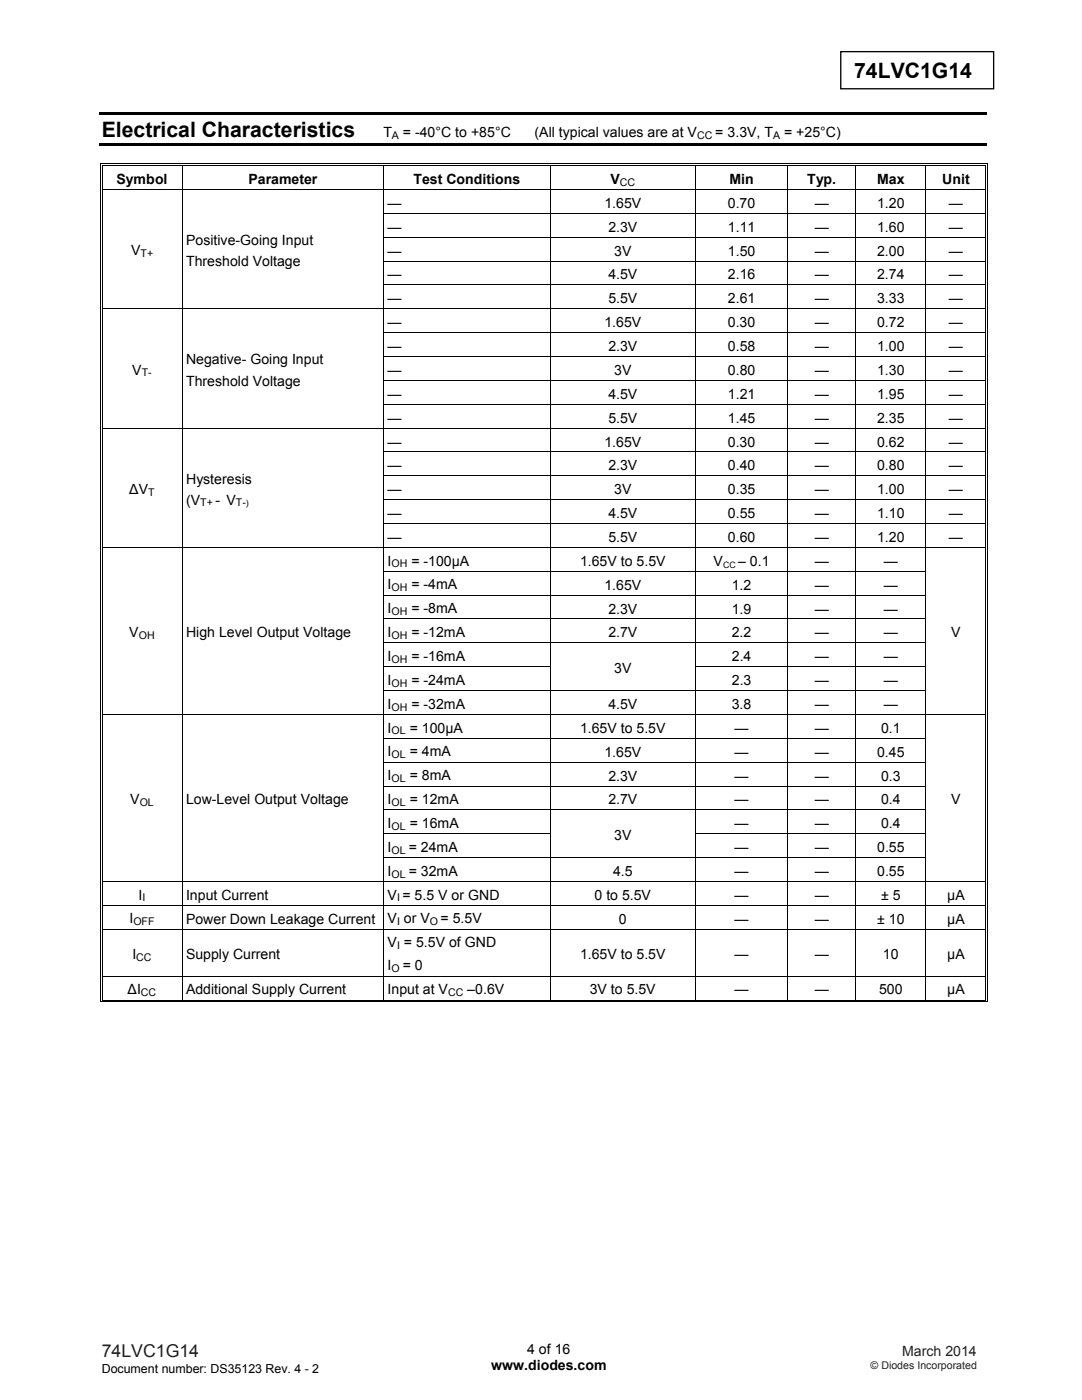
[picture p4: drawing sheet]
<svg xmlns="http://www.w3.org/2000/svg" width="216mm" height="279mm" viewBox="0 0 216 279" stroke-linecap="round" stroke-linejoin="round" font-family="sans-serif">
<defs><g id="words">
<g font-size="4.2">
<text x="170.4" y="15.6">74LVC1G14</text>
<text x="20.3" y="27.3">Electrical Characteristics</text>
</g>
<text font-size="3.5" fill="#231f20" x="20.3" y="270.9">74LVC1G14</text>
<g font-size="2.8">
<text x="76.5" y="27.3">T</text>
<text x="80.4" y="27.3">= -40°C to +85°C</text>
<text x="106.7" y="27.3">(All typical values are at V</text>
<text x="142.7" y="27.3">= 3.3V, T</text>
<text x="156.5" y="27.3">= +25°C)</text>
<text x="23.2" y="36.7">Symbol</text>
<text x="49.6" y="36.7">Parameter</text>
<text x="77.3" y="41.5">—</text>
<text x="82.5" y="36.7">Test Conditions</text>
<text x="120.6" y="41.5">1.65V</text>
<text x="121.8" y="36.7">V</text>
<text x="145.2" y="41.5">0.70</text>
<text x="145.6" y="36.7">Min</text>
<text x="161.1" y="36.7">Typ.</text>
<text x="162.6" y="41.5">—</text>
<text x="175" y="41.5">1.20</text>
<text x="175" y="36.7">Max</text>
<text x="188" y="36.7">Unit</text>
<text x="189.4" y="41.5">—</text>
<text x="77.3" y="46.2">—</text>
<text x="121.4" y="46.2">2.3V</text>
<text x="145.2" y="46.2">1.11</text>
<text x="162.6" y="46.2">—</text>
<text x="175" y="46.2">1.60</text>
<text x="189.4" y="46.2">—</text>
<text x="26.1" y="50.9">V</text>
<text x="37.1" y="48.9">Positive-Going Input</text>
<text x="37.1" y="53.1">Threshold Voltage</text>
<text x="77.3" y="51">—</text>
<text x="122.6" y="51">3V</text>
<text x="145.2" y="51">1.50</text>
<text x="162.6" y="51">—</text>
<text x="175" y="51">2.00</text>
<text x="189.4" y="51">—</text>
<text x="77.3" y="55.8">—</text>
<text x="121.4" y="55.8">4.5V</text>
<text x="145.2" y="55.8">2.16</text>
<text x="162.6" y="55.8">—</text>
<text x="175" y="55.8">2.74</text>
<text x="189.4" y="55.8">—</text>
<text x="77.3" y="65.3">—</text>
<text x="77.3" y="60.5">—</text>
<text x="120.6" y="65.3">1.65V</text>
<text x="121.4" y="60.5">5.5V</text>
<text x="145.2" y="65.3">0.30</text>
<text x="145.2" y="60.5">2.61</text>
<text x="162.6" y="65.3">—</text>
<text x="162.6" y="60.5">—</text>
<text x="175" y="65.3">0.72</text>
<text x="175" y="60.5">3.33</text>
<text x="189.4" y="65.3">—</text>
<text x="189.4" y="60.5">—</text>
<text x="77.3" y="70.1">—</text>
<text x="121.4" y="70.1">2.3V</text>
<text x="145.2" y="70.1">0.58</text>
<text x="162.6" y="70.1">—</text>
<text x="175" y="70.1">1.00</text>
<text x="189.4" y="70.1">—</text>
<text x="26.4" y="74.8">V</text>
<text x="37.1" y="72.7">Negative- Going Input</text>
<text x="37.1" y="76.9">Threshold Voltage</text>
<text x="77.3" y="74.8">—</text>
<text x="122.6" y="74.8">3V</text>
<text x="145.2" y="74.8">0.80</text>
<text x="162.6" y="74.8">—</text>
<text x="175" y="74.8">1.30</text>
<text x="189.4" y="74.8">—</text>
<text x="77.3" y="79.6">—</text>
<text x="121.4" y="79.6">4.5V</text>
<text x="145.2" y="79.6">1.21</text>
<text x="162.6" y="79.6">—</text>
<text x="175" y="79.6">1.95</text>
<text x="189.4" y="79.6">—</text>
<text x="77.3" y="84.3">—</text>
<text x="77.3" y="89.1">—</text>
<text x="120.6" y="89.1">1.65V</text>
<text x="121.4" y="84.3">5.5V</text>
<text x="145.2" y="89.1">0.30</text>
<text x="145.2" y="84.3">1.45</text>
<text x="162.6" y="89.1">—</text>
<text x="162.6" y="84.3">—</text>
<text x="175" y="89.1">0.62</text>
<text x="175" y="84.3">2.35</text>
<text x="189.4" y="89.1">—</text>
<text x="189.4" y="84.3">—</text>
<text x="77.3" y="93.9">—</text>
<text x="121.4" y="93.9">2.3V</text>
<text x="145.2" y="93.9">0.40</text>
<text x="162.6" y="93.9">—</text>
<text x="175" y="93.9">0.80</text>
<text x="189.4" y="93.9">—</text>
<text x="25.8" y="98.6">∆V</text>
<text x="37.1" y="96.5">Hysteresis</text>
<text x="37.1" y="100.7">(V</text>
<text x="43" y="100.7">- V</text>
<text x="77.3" y="98.6">—</text>
<text x="122.6" y="98.6">3V</text>
<text x="145.2" y="98.6">0.35</text>
<text x="162.6" y="98.6">—</text>
<text x="175" y="98.6">1.00</text>
<text x="189.4" y="98.6">—</text>
<text x="77.3" y="103.4">—</text>
<text x="121.4" y="103.4">4.5V</text>
<text x="145.2" y="103.4">0.55</text>
<text x="162.6" y="103.4">—</text>
<text x="175" y="103.4">1.10</text>
<text x="189.4" y="103.4">—</text>
<text x="77.3" y="108.2">—</text>
<text x="77.3" y="112.9">I</text>
<text x="82.1" y="112.9">= -100μA</text>
<text x="115.7" y="112.9">1.65V to 5.5V</text>
<text x="121.4" y="108.2">5.5V</text>
<text x="142.4" y="112.9">V</text>
<text x="145.2" y="108.2">0.60</text>
<text x="147.3" y="112.9">– 0.1</text>
<text x="162.6" y="108.2">—</text>
<text x="162.6" y="112.9">—</text>
<text x="175" y="108.2">1.20</text>
<text x="176.4" y="112.9">—</text>
<text x="189.4" y="108.2">—</text>
<text x="77.3" y="117.6">I</text>
<text x="82.1" y="117.6">= -4mA</text>
<text x="120.6" y="117.7">1.65V</text>
<text x="146" y="117.7">1.2</text>
<text x="162.6" y="117.7">—</text>
<text x="176.4" y="117.7">—</text>
<text x="77.3" y="122.4">I</text>
<text x="82.1" y="122.4">= -8mA</text>
<text x="121.4" y="122.4">2.3V</text>
<text x="146" y="122.4">1.9</text>
<text x="162.6" y="122.4">—</text>
<text x="176.4" y="122.4">—</text>
<text x="25.8" y="127.1">V</text>
<text x="37.1" y="127.2">High Level Output Voltage</text>
<text x="77.3" y="127.1">I</text>
<text x="77.3" y="131.9">I</text>
<text x="82.1" y="127.1">= -12mA</text>
<text x="82.1" y="131.9">= -16mA</text>
<text x="121.4" y="127.2">2.7V</text>
<text x="146" y="127.2">2.2</text>
<text x="146" y="132">2.4</text>
<text x="162.6" y="127.2">—</text>
<text x="162.6" y="132">—</text>
<text x="176.4" y="127.2">—</text>
<text x="176.4" y="132">—</text>
<text x="189.8" y="127.2">V</text>
<text x="77.3" y="136.7">I</text>
<text x="82.1" y="136.7">= -24mA</text>
<text x="122.6" y="134.3">3V</text>
<text x="146" y="136.7">2.3</text>
<text x="162.6" y="136.7">—</text>
<text x="176.4" y="136.7">—</text>
<text x="77.3" y="141.4">I</text>
<text x="82.1" y="141.4">= -32mA</text>
<text x="121.4" y="141.5">4.5V</text>
<text x="146" y="141.5">3.8</text>
<text x="162.6" y="141.5">—</text>
<text x="176.4" y="141.5">—</text>
<text x="77.3" y="146.2">I</text>
<text x="81.7" y="146.2">= 100μA</text>
<text x="115.7" y="146.3">1.65V to 5.5V</text>
<text x="146.6" y="146.3">—</text>
<text x="162.6" y="146.3">—</text>
<text x="175.8" y="146.3">0.1</text>
<text x="77.3" y="151">I</text>
<text x="77.3" y="155.7">I</text>
<text x="81.7" y="151">= 4mA</text>
<text x="81.7" y="155.7">= 8mA</text>
<text x="120.6" y="151">1.65V</text>
<text x="121.4" y="155.8">2.3V</text>
<text x="146.6" y="151">—</text>
<text x="146.6" y="155.8">—</text>
<text x="162.6" y="151">—</text>
<text x="162.6" y="155.8">—</text>
<text x="175" y="151">0.45</text>
<text x="175.8" y="155.8">0.3</text>
<text x="26" y="160.5">V</text>
<text x="37.1" y="160.5">Low-Level Output Voltage</text>
<text x="77.3" y="160.5">I</text>
<text x="81.7" y="160.5">= 12mA</text>
<text x="121.4" y="160.5">2.7V</text>
<text x="146.6" y="160.5">—</text>
<text x="162.6" y="160.5">—</text>
<text x="175.8" y="160.5">0.4</text>
<text x="189.8" y="160.5">V</text>
<text x="77.3" y="165.2">I</text>
<text x="81.7" y="165.2">= 16mA</text>
<text x="122.6" y="167.7">3V</text>
<text x="146.6" y="165.3">—</text>
<text x="162.6" y="165.3">—</text>
<text x="175.8" y="165.3">0.4</text>
<text x="77.3" y="170">I</text>
<text x="81.6" y="170">= 24mA</text>
<text x="146.6" y="170.1">—</text>
<text x="162.6" y="170.1">—</text>
<text x="175" y="170.1">0.55</text>
<text x="27.6" y="179.5">I</text>
<text x="37.1" y="179.6">Input Current</text>
<text x="77.3" y="179.5">V = 5.5 V or GND</text>
<text x="77.3" y="174.8">I</text>
<text x="81.6" y="174.8">= 32mA</text>
<text x="118.6" y="179.6">0 to 5.5V</text>
<text x="122.3" y="174.8">4.5</text>
<text x="146.6" y="179.6">—</text>
<text x="146.6" y="174.8">—</text>
<text x="162.6" y="179.6">—</text>
<text x="162.6" y="174.8">—</text>
<text x="175" y="174.8">0.55</text>
<text x="175.8" y="179.6">± 5</text>
<text x="189" y="179.6">μA</text>
<text x="25.8" y="184.3">I</text>
<text x="37.1" y="184.4">Power Down Leakage Current</text>
<text x="77.3" y="184.3">V or V</text>
<text x="87.9" y="184.3">= 5.5V</text>
<text x="123.5" y="184.4">0</text>
<text x="146.6" y="184.4">—</text>
<text x="162.6" y="184.4">—</text>
<text x="175" y="184.4">± 10</text>
<text x="189" y="184.4">μA</text>
<text x="26.4" y="191.3">I</text>
<text x="37.1" y="191.4">Supply Current</text>
<text x="77.3" y="189.1">V = 5.5V of GND</text>
<text x="115.7" y="191.4">1.65V to 5.5V</text>
<text x="146.6" y="191.4">—</text>
<text x="162.6" y="191.4">—</text>
<text x="176.2" y="191.4">10</text>
<text x="189" y="191.4">μA</text>
<text x="77.3" y="193.6">I</text>
<text x="80.4" y="193.6">= 0</text>
<text x="25.5" y="198.4">∆I</text>
<text x="37.1" y="198.5">Additional Supply Current</text>
<text x="77.3" y="198.4">Input at V</text>
<text x="93.2" y="198.4">–0.6V</text>
<text x="117.7" y="198.5">3V to 5.5V</text>
<text x="146.6" y="198.5">—</text>
<text x="162.6" y="198.5">—</text>
<text x="175.4" y="198.5">500</text>
<text x="189" y="198.5">μA</text>
<text x="98" y="273.5">www.diodes.com</text>
<text x="105.2" y="270.2">4 of 16</text>
</g>
<text font-size="2.8" fill="#231f20" x="180" y="270.6">March 2014</text>
<text font-size="2.5" x="20.3" y="274">Document number: DS35123 Rev. 4 - 2</text>
<g font-size="2.1">
<text x="78.2" y="27.7">A</text>
<text x="139.1" y="27.7">CC</text>
<text x="154.3" y="27.7">A</text>
<text x="123.7" y="37">CC</text>
<text x="28" y="51.3">T+</text>
<text x="28.3" y="75.1">T-</text>
<text x="29.6" y="98.9">T</text>
<text x="39.9" y="101">T+</text>
<text x="47.1" y="101">T-</text>
<text x="78.1" y="113.2">OH</text>
<text x="78.1" y="118">OH</text>
<text x="78.1" y="122.7">OH</text>
<text x="27.7" y="127.5">OH</text>
<text x="78.1" y="127.5">OH</text>
<text x="78.1" y="132.3">OH</text>
<text x="78.1" y="137">OH</text>
<text x="78.1" y="141.8">OH</text>
<text x="78.1" y="146.6">OL</text>
<text x="78.1" y="151.3">OL</text>
<text x="27.9" y="160.8">OL</text>
<text x="78.1" y="156.1">OL</text>
<text x="78.1" y="160.8">OL</text>
<text x="78.1" y="165.6">OL</text>
<text x="78.1" y="170.4">OL</text>
<text x="28.4" y="179.9">I</text>
<text x="78.1" y="175.1">OL</text>
<text x="79.2" y="179.9">I</text>
<text x="26.6" y="184.7">OFF</text>
<text x="79.2" y="184.7">I</text>
<text x="85.8" y="184.7">O</text>
<text x="27.2" y="191.7">CC</text>
<text x="79.2" y="189.4">I</text>
<text x="78.1" y="194">O</text>
<text x="28.1" y="198.8">CC</text>
<text x="89.4" y="198.8">CC</text>
</g>
<text font-size="2.1" fill="#231f20" x="173.7" y="273.2">© Diodes Incorporated</text>
<g font-size="1.8">
<text x="49.1" y="101">)</text>
<text x="144.3" y="113.3">CC</text>
</g>
</g></defs>
<path d="M167.8 10.3h30.5v7.4h-30.5z" fill="none" stroke="#000" stroke-width=".26"/>
<g fill="#000">
<path d="M19.8 22.5h177.1v.5h-177.1zM19.8 28.6h177.1v.5h-177.1zM20 32.6h.2v.5h-.2zM20 32.6h.6v.2h-.6zM20 37.7h.2v.2h-.2zM20.4 33h.2v.1h-.2zM20.4 37.7h.2v.2h-.2zM36.3 33.1h.1zM36.3 32.6h.5v.2h-.5zM36.3 33h.5v.1h-.5zM76.5 33.1h.2zM76.5 32.6h.5v.2h-.5z"/>
<path d="M76.5 33h.5v.1h-.5zM109.7 33.1h.1zM109.7 32.6h.5v.2h-.5zM109.7 33h.5v.1h-.5zM138.7 33.1h.2zM138.7 32.6h.6v.2h-.6zM138.7 33h.6v.1h-.6zM157.1 33.1h.1zM157.1 32.6h.5v.2h-.5zM157.1 33h.5v.1h-.5zM170.7 33.1h.2zM170.7 32.6h.5v.2h-.5z"/>
<path d="M170.7 33h.5v.1h-.5zM184.6 33.1h.2zM184.6 32.6h.5v.2h-.5zM184.6 33h.5v.1h-.5zM196.6 32.6h.5v.2h-.5zM196.6 33h.1v.1h-.1zM196.6 37.7h.1v.2h-.1zM196.9 32.6h.2v.5h-.2zM196.9 37.7h.2v.2h-.2zM20 42.5h.2v.2h-.2zM20 47.2h.2v.2h-.2zM20 52h.2v.2h-.2z"/>
<path d="M20 56.8h.2v.1h-.2zM20.4 42.5h.2v.2h-.2zM20.4 47.2h.2v.2h-.2zM20.4 52h.2v.2h-.2zM20.4 56.8h.2v.1h-.2zM36.3 42.5h.1v.2h-.1zM36.3 47.2h.1v.2h-.1zM36.3 52h.1v.2h-.1zM36.3 56.8h.1v.1h-.1zM196.6 42.5h.1v.2h-.1zM196.6 47.2h.1v.2h-.1zM196.6 52h.1v.2h-.1z"/>
<path d="M196.6 56.8h.1v.1h-.1zM196.9 42.5h.2v.2h-.2zM196.9 47.2h.2v.2h-.2zM196.9 52h.2v.2h-.2zM196.9 56.8h.2v.1h-.2zM20 61.5h.2v.2h-.2zM20 66.3h.2v.2h-.2zM20 71.1h.2v.1h-.2zM20 75.8h.2v.2h-.2zM20.4 61.5h.2v.2h-.2zM20.4 66.3h.2v.2h-.2zM20.4 71.1h.2v.1h-.2z"/>
<path d="M20.4 75.8h.2v.2h-.2zM36.3 66.3h.1v.2h-.1zM36.3 71.1h.1v.1h-.1zM36.3 75.8h.1v.2h-.1zM196.6 61.5h.1v.2h-.1zM196.6 66.3h.1v.2h-.1zM196.6 71.1h.1v.1h-.1zM196.6 75.8h.1v.2h-.1zM196.9 61.5h.2v.2h-.2zM196.9 66.3h.2v.2h-.2zM196.9 71.1h.2v.1h-.2zM196.9 75.8h.2v.2h-.2z"/>
<path d="M20 80.6h.2v.2h-.2zM20 85.3h.2v.2h-.2zM20 90.1h.2v.2h-.2zM20 94.9h.2v.1h-.2zM20 99.6h.2v.2h-.2zM20.4 80.6h.2v.2h-.2zM20.4 85.3h.2v.2h-.2zM20.4 90.1h.2v.2h-.2zM20.4 94.9h.2v.1h-.2zM20.4 99.6h.2v.2h-.2zM36.3 80.6h.1v.2h-.1zM36.3 90.1h.1v.2h-.1z"/>
<path d="M36.3 94.9h.1v.1h-.1zM36.3 99.6h.1v.2h-.1zM196.6 80.6h.1v.2h-.1zM196.6 85.3h.1v.2h-.1zM196.6 90.1h.1v.2h-.1zM196.6 94.9h.1v.1h-.1zM196.6 99.6h.1v.2h-.1zM196.9 80.6h.2v.2h-.2zM196.9 85.3h.2v.2h-.2zM196.9 90.1h.2v.2h-.2zM196.9 94.9h.2v.1h-.2zM196.9 99.6h.2v.2h-.2z"/>
<path d="M20 104.4h.2v.2h-.2zM20 109.2h.2v.1h-.2zM20 113.9h.2v.2h-.2zM20 118.7h.2v.2h-.2zM20.4 104.4h.2v.2h-.2zM20.4 109.2h.2v.1h-.2zM20.4 113.9h.2v.2h-.2zM20.4 118.7h.2v.2h-.2zM36.3 104.4h.1v.2h-.1zM36.3 113.9h.1v.2h-.1zM36.3 118.7h.1v.2h-.1zM196.6 104.4h.1v.2h-.1z"/>
<path d="M196.6 109.2h.1v.1h-.1zM196.6 113.9h.1v.2h-.1zM196.6 118.7h.1v.2h-.1zM196.9 104.4h.2v.2h-.2zM196.9 109.2h.2v.1h-.2zM196.9 113.9h.2v.2h-.2zM196.9 118.7h.2v.2h-.2zM20 123.4h.2v.2h-.2zM20 128.2h.2v.2h-.2zM20 133h.2v.1h-.2zM20 137.7h.2v.2h-.2zM20.4 123.4h.2v.2h-.2z"/>
<path d="M20.4 128.2h.2v.2h-.2zM20.4 133h.2v.1h-.2zM20.4 137.7h.2v.2h-.2zM36.3 123.4h.1v.2h-.1zM36.3 128.2h.1v.2h-.1zM36.3 133h.1v.1h-.1zM36.3 137.7h.1v.2h-.1zM196.6 123.4h.1v.2h-.1zM196.6 128.2h.1v.2h-.1zM196.6 133h.1v.1h-.1zM196.6 137.7h.1v.2h-.1zM196.9 123.4h.2v.2h-.2z"/>
<path d="M196.9 128.2h.2v.2h-.2zM196.9 133h.2v.1h-.2zM196.9 137.7h.2v.2h-.2zM20 142.5h.2v.2h-.2zM20 147.3h.2v.1h-.2zM20 152h.2v.2h-.2zM20 156.8h.2v.2h-.2zM20.4 142.5h.2v.2h-.2zM20.4 147.3h.2v.1h-.2zM20.4 152h.2v.2h-.2zM20.4 156.8h.2v.2h-.2zM36.3 147.3h.1v.1h-.1z"/>
<path d="M36.3 152h.1v.2h-.1zM36.3 156.8h.1v.2h-.1zM196.6 142.5h.1v.2h-.1zM196.6 147.3h.1v.1h-.1zM196.6 152h.1v.2h-.1zM196.6 156.8h.1v.2h-.1zM196.9 142.5h.2v.2h-.2zM196.9 147.3h.2v.1h-.2zM196.9 152h.2v.2h-.2zM196.9 156.8h.2v.2h-.2zM20 161.5h.2v.2h-.2zM20 166.3h.2v.2h-.2z"/>
<path d="M20 171.1h.2v.1h-.2zM20 175.8h.2v.2h-.2zM20.4 161.5h.2v.2h-.2zM20.4 166.3h.2v.2h-.2zM20.4 171.1h.2v.1h-.2zM20.4 175.8h.2v.2h-.2zM36.3 161.5h.1v.2h-.1zM36.3 166.3h.1v.2h-.1zM36.3 171.1h.1v.1h-.1zM196.6 161.5h.1v.2h-.1zM196.6 166.3h.1v.2h-.1zM196.6 171.1h.1v.1h-.1z"/>
<path d="M196.6 175.8h.1v.2h-.1zM196.9 161.5h.2v.2h-.2zM196.9 166.3h.2v.2h-.2zM196.9 171.1h.2v.1h-.2zM196.9 175.8h.2v.2h-.2zM20 180.6h.2v.2h-.2zM20 185.4h.2v.1h-.2zM20 194.7h.2v.2h-.2zM20.4 180.6h.2v.2h-.2zM20.4 185.4h.2v.1h-.2zM20.4 194.7h.2v.2h-.2zM20.4 199.5h.2v.2h-.2z"/>
<path d="M36.3 199.5h.5v.2h-.5zM76.5 199.5h.5v.2h-.5zM109.7 199.5h.5v.2h-.5zM138.7 199.5h.6v.2h-.6zM157.1 199.5h.5v.2h-.5zM170.7 199.5h.5v.2h-.5zM184.6 199.5h.5v.2h-.5zM196.6 180.6h.1v.2h-.1zM196.6 185.4h.1v.1h-.1zM196.6 194.7h.1v.2h-.1zM196.6 199.5h.1v.2h-.1zM196.9 180.6h.2v.2h-.2z"/>
<path d="M196.9 185.4h.2v.1h-.2zM196.9 194.7h.2v.2h-.2zM20 199.8h.6v.2h-.6zM196.6 199.8h.5v.2h-.5zM196.9 199.5h.2v.5h-.2z"/>
</g>
<g fill="none" stroke="#000" stroke-width=".2">
<path d="M20.1 33.1v4.6M20.1 37.9v4.6M20.5 33.1v4.6M20.5 37.9v4.6M20.6 32.7h15.7M20.6 33h15.7M20.6 37.8h176M36.4 33.1v4.6M36.4 37.9v4.6M36.8 32.7h39.7M36.8 33h39.7M76.6 33.1v4.6"/>
<path d="M76.6 37.9v4.6M77 32.7h32.7M77 33h32.7M109.7 33.1v4.6M109.7 37.9v4.6M110.2 32.7h28.5M110.2 33h28.5M138.8 33.1v4.6M138.8 37.9v4.6M139.3 32.7h17.8M139.3 33h17.8M157.2 33.1v4.6"/>
<path d="M157.2 37.9v4.6M157.6 32.7h13.1M157.6 33h13.1M170.8 33.1v4.6M170.8 37.9v4.6M171.2 32.7h13.4M171.2 33h13.4M184.7 33.1v4.6M184.7 37.9v4.6M185.1 32.7h11.5M185.1 33h11.5M196.7 33.1v4.6"/>
<path d="M196.7 37.9v4.6M197 33.1v4.6M197 37.9v4.6M20.1 42.7v4.5M20.1 47.4v4.6M20.1 52.2v4.6M20.1 56.9v4.6M20.5 42.7v4.5M20.5 47.4v4.6M20.5 52.2v4.6M20.5 56.9v4.6M36.4 42.7v4.5"/>
<path d="M36.4 47.4v4.6M36.4 52.2v4.6M36.4 56.9v4.6M76.5 42.6h120.1M76.5 47.3h120.1M76.5 52.1h120.1M76.5 56.9h120.1M76.6 42.7v4.5M76.6 47.4v4.6M76.6 52.2v4.6M76.6 56.9v4.6M109.7 42.7v4.5"/>
<path d="M109.7 47.4v4.6M109.7 52.2v4.6M109.7 56.9v4.6M138.8 42.7v4.5M138.8 47.4v4.6M138.8 52.2v4.6M138.8 56.9v4.6M157.2 42.7v4.5M157.2 47.4v4.6M157.2 52.2v4.6M157.2 56.9v4.6M170.8 42.7v4.5"/>
<path d="M170.8 47.4v4.6M170.8 52.2v4.6M170.8 56.9v4.6M184.7 42.7v4.5M184.7 47.4v4.6M184.7 52.2v4.6M184.7 56.9v4.6M196.7 42.7v4.5M196.7 47.4v4.6M196.7 52.2v4.6M196.7 56.9v4.6M197 42.7v4.5"/>
<path d="M197 47.4v4.6M197 52.2v4.6M197 56.9v4.6M20.1 61.7v4.6M20.1 66.5v4.6M20.1 71.2v4.6M20.1 76v4.6M20.5 61.7v4.6M20.5 66.5v4.6M20.5 71.2v4.6M20.5 76v4.6M20.6 61.6h176"/>
<path d="M36.4 61.7v4.6M36.4 66.5v4.6M36.4 71.2v4.6M36.4 76v4.6M76.5 66.4h120.1M76.5 71.1h120.1M76.5 75.9h120.1M76.6 61.7v4.6M76.6 66.5v4.6M76.6 71.2v4.6M76.6 76v4.6M109.7 61.7v4.6"/>
<path d="M109.7 66.5v4.6M109.7 71.2v4.6M109.7 76v4.6M138.8 61.7v4.6M138.8 66.5v4.6M138.8 71.2v4.6M138.8 76v4.6M157.2 61.7v4.6M157.2 66.5v4.6M157.2 71.2v4.6M157.2 76v4.6M170.8 61.7v4.6"/>
<path d="M170.8 66.5v4.6M170.8 71.2v4.6M170.8 76v4.6M184.7 61.7v4.6M184.7 66.5v4.6M184.7 71.2v4.6M184.7 76v4.6M196.7 61.7v4.6M196.7 66.5v4.6M196.7 71.2v4.6M196.7 76v4.6M197 61.7v4.6"/>
<path d="M197 66.5v4.6M197 71.2v4.6M197 76v4.6M20.1 80.8v4.5M20.1 85.5v4.6M20.1 90.3v4.6M20.1 95v4.6M20.1 99.8v4.6M20.5 80.8v4.5M20.5 85.5v4.6M20.5 90.3v4.6M20.5 95v4.6"/>
<path d="M20.5 99.8v4.6M20.6 85.4h176M36.4 80.8v4.5M36.4 85.5v4.6M36.4 90.3v4.6M36.4 95v4.6M36.4 99.8v4.6M76.5 80.7h120.1M76.5 90.2h120.1M76.5 95h120.1M76.5 99.7h120.1M76.6 80.8v4.5"/>
<path d="M76.6 85.5v4.6M76.6 90.3v4.6M76.6 95v4.6M76.6 99.8v4.6M109.7 80.8v4.5M109.7 85.5v4.6M109.7 90.3v4.6M109.7 95v4.6M109.7 99.8v4.6M138.8 80.8v4.5M138.8 85.5v4.6M138.8 90.3v4.6"/>
<path d="M138.8 95v4.6M138.8 99.8v4.6M157.2 80.8v4.5M157.2 85.5v4.6M157.2 90.3v4.6M157.2 95v4.6M157.2 99.8v4.6M170.8 80.8v4.5M170.8 85.5v4.6M170.8 90.3v4.6M170.8 95v4.6M170.8 99.8v4.6"/>
<path d="M184.7 80.8v4.5M184.7 85.5v4.6M184.7 90.3v4.6M184.7 95v4.6M184.7 99.8v4.6M196.7 80.8v4.5M196.7 85.5v4.6M196.7 90.3v4.6M196.7 95v4.6M196.7 99.8v4.6M197 80.8v4.5M197 85.5v4.6"/>
<path d="M197 90.3v4.6M197 95v4.6M197 99.8v4.6M20.1 104.6v4.6M20.1 109.3v4.6M20.1 114.1v4.6M20.1 118.9v4.5M20.5 104.6v4.6M20.5 109.3v4.6M20.5 114.1v4.6M20.5 118.9v4.5M20.6 109.2h176"/>
<path d="M36.4 104.6v4.6M36.4 109.3v4.6M36.4 114.1v4.6M36.4 118.9v4.5M76.5 104.5h120.1M76.5 114h108.3M76.5 118.8h108.3M76.6 104.6v4.6M76.6 109.3v4.6M76.6 114.1v4.6M76.6 118.9v4.5M109.7 104.6v4.6"/>
<path d="M109.7 109.3v4.6M109.7 114.1v4.6M109.7 118.9v4.5M138.8 104.6v4.6M138.8 109.3v4.6M138.8 114.1v4.6M138.8 118.9v4.5M157.2 104.6v4.6M157.2 109.3v4.6M157.2 114.1v4.6M157.2 118.9v4.5M170.8 104.6v4.6"/>
<path d="M170.8 109.3v4.6M170.8 114.1v4.6M170.8 118.9v4.5M184.7 104.6v4.6M184.7 109.3v4.6M184.7 114.1v4.6M184.7 118.9v4.5M196.7 104.6v4.6M196.7 109.3v4.6M196.7 114.1v4.6M196.7 118.9v4.5M197 104.6v4.6"/>
<path d="M197 109.3v4.6M197 114.1v4.6M197 118.9v4.5M20.1 123.6v4.6M20.1 128.4v4.6M20.1 133.1v4.6M20.1 137.9v4.6M20.5 123.6v4.6M20.5 128.4v4.6M20.5 133.1v4.6M20.5 137.9v4.6M36.4 123.6v4.6"/>
<path d="M36.4 128.4v4.6M36.4 133.1v4.6M36.4 137.9v4.6M76.5 123.5h108.3M76.5 128.3h108.3M76.5 133.1h33.3M76.5 137.8h108.3M76.6 123.6v4.6M76.6 128.4v4.6M76.6 133.1v4.6M76.6 137.9v4.6M109.7 123.6v4.6"/>
<path d="M109.7 128.4v4.6M109.7 133.1v4.6M109.7 137.9v4.6M138.7 133.1h46.1M138.8 123.6v4.6M138.8 128.4v4.6M138.8 133.1v4.6M138.8 137.9v4.6M157.2 123.6v4.6M157.2 128.4v4.6M157.2 133.1v4.6M157.2 137.9v4.6"/>
<path d="M170.8 123.6v4.6M170.8 128.4v4.6M170.8 133.1v4.6M170.8 137.9v4.6M184.7 123.6v4.6M184.7 128.4v4.6M184.7 133.1v4.6M184.7 137.9v4.6M196.7 123.6v4.6M196.7 128.4v4.6M196.7 133.1v4.6M196.7 137.9v4.6"/>
<path d="M197 123.6v4.6M197 128.4v4.6M197 133.1v4.6M197 137.9v4.6M20.1 142.7v4.6M20.1 147.4v4.6M20.1 152.2v4.6M20.1 157v4.5M20.5 142.7v4.6M20.5 147.4v4.6M20.5 152.2v4.6M20.5 157v4.5"/>
<path d="M20.6 142.6h176M36.4 142.7v4.6M36.4 147.4v4.6M36.4 152.2v4.6M36.4 157v4.5M76.5 147.3h108.3M76.5 152.1h108.3M76.5 156.9h108.3M76.6 142.7v4.6M76.6 147.4v4.6M76.6 152.2v4.6M76.6 157v4.5"/>
<path d="M109.7 142.7v4.6M109.7 147.4v4.6M109.7 152.2v4.6M109.7 157v4.5M138.8 142.7v4.6M138.8 147.4v4.6M138.8 152.2v4.6M138.8 157v4.5M157.2 142.7v4.6M157.2 147.4v4.6M157.2 152.2v4.6M157.2 157v4.5"/>
<path d="M170.8 142.7v4.6M170.8 147.4v4.6M170.8 152.2v4.6M170.8 157v4.5M184.7 142.7v4.6M184.7 147.4v4.6M184.7 152.2v4.6M184.7 157v4.5M196.7 142.7v4.6M196.7 147.4v4.6M196.7 152.2v4.6M196.7 157v4.5"/>
<path d="M197 142.7v4.6M197 147.4v4.6M197 152.2v4.6M197 157v4.5M20.1 161.7v4.6M20.1 166.5v4.6M20.1 171.2v4.6M20.1 176v4.6M20.5 161.7v4.6M20.5 166.5v4.6M20.5 171.2v4.6M20.5 176v4.6"/>
<path d="M20.6 175.9h176M36.4 161.7v4.6M36.4 166.5v4.6M36.4 171.2v4.6M36.4 176v4.6M76.5 161.6h108.3M76.5 166.4h33.3M76.5 171.2h108.3M76.6 161.7v4.6M76.6 166.5v4.6M76.6 171.2v4.6M76.6 176v4.6"/>
<path d="M109.7 161.7v4.6M109.7 166.5v4.6M109.7 171.2v4.6M109.7 176v4.6M138.7 166.4h46.1M138.8 161.7v4.6M138.8 166.5v4.6M138.8 171.2v4.6M138.8 176v4.6M157.2 161.7v4.6M157.2 166.5v4.6M157.2 171.2v4.6"/>
<path d="M157.2 176v4.6M170.8 161.7v4.6M170.8 166.5v4.6M170.8 171.2v4.6M170.8 176v4.6M184.7 161.7v4.6M184.7 166.5v4.6M184.7 171.2v4.6M184.7 176v4.6M196.7 161.7v4.6M196.7 166.5v4.6M196.7 171.2v4.6"/>
<path d="M196.7 176v4.6M197 161.7v4.6M197 166.5v4.6M197 171.2v4.6M197 176v4.6M20.1 180.8v4.6M20.1 185.5v9.2M20.1 194.9v5.1M20.5 180.8v4.6M20.5 185.5v9.2M20.5 194.9v4.6M20.6 180.7h176"/>
<path d="M20.6 185.4h176M20.6 194.8h176M20.6 199.9h176M20.6 199.6h15.7M36.4 180.8v4.6M36.4 185.5v9.2M36.4 194.9v4.6M36.8 199.6h39.7M76.6 180.8v4.6M76.6 185.5v9.2M76.6 194.9v4.6M77 199.6h32.7"/>
<path d="M109.7 180.8v4.6M109.7 185.5v9.2M109.7 194.9v4.6M110.2 199.6h28.5M138.8 180.8v4.6M138.8 185.5v9.2M138.8 194.9v4.6M139.3 199.6h17.8M157.2 180.8v4.6M157.2 185.5v9.2M157.2 194.9v4.6M157.6 199.6h13.1"/>
<path d="M170.8 180.8v4.6M170.8 185.5v9.2M170.8 194.9v4.6M171.2 199.6h13.4M184.7 180.8v4.6M184.7 185.5v9.2M184.7 194.9v4.6M185.1 199.6h11.5M196.7 180.8v4.6M196.7 185.5v9.2M196.7 194.9v4.6M197 180.8v4.6"/>
<path d="M197 185.5v9.2M197 194.9v4.6"/>
</g>
<use href="#words"/>
</svg>
